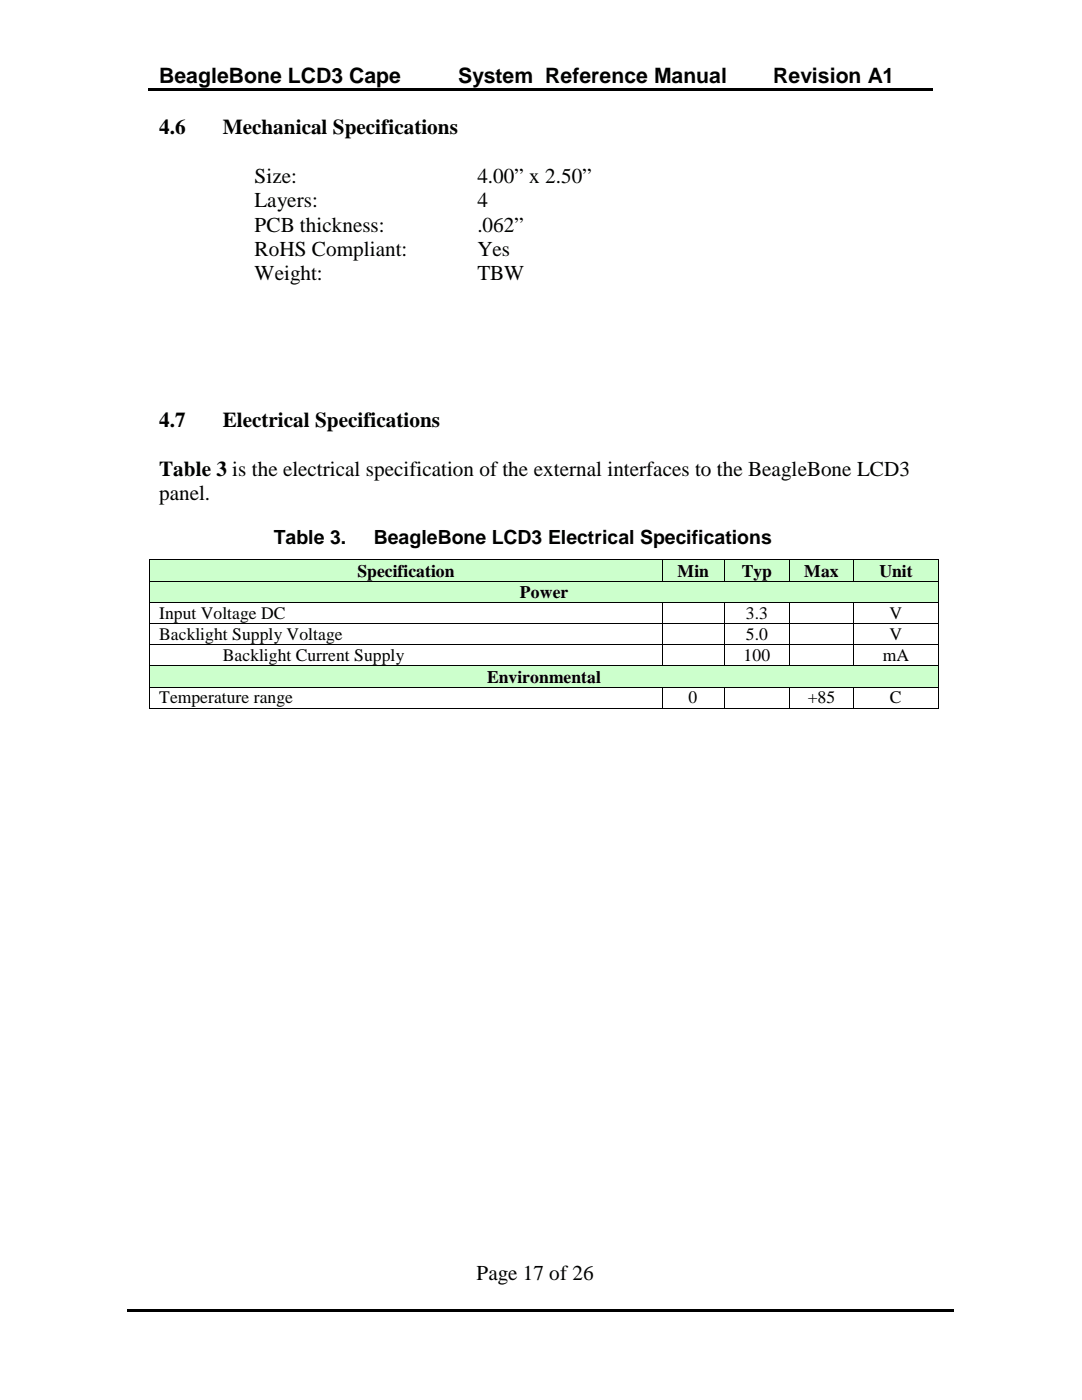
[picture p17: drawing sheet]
<svg xmlns="http://www.w3.org/2000/svg" width="216mm" height="279mm" viewBox="0 0 216 279" stroke-linecap="round" stroke-linejoin="round" font-family="sans-serif">
<defs><g id="words">
<g font-size="4.2">
<text x="31.7" y="16.6">BeagleBone LCD3 Cape</text>
<text x="91.4" y="16.6">System Reference Manual</text>
<text x="154.3" y="16.6">Revision A1</text>
<text x="31.8" y="26.8">4.6</text>
<text x="44.5" y="26.8">Mechanical Specifications</text>
<text x="50.8" y="36.5">Size:</text>
<text x="50.8" y="41.4">Layers:</text>
<text x="95.2" y="41.4">4</text>
<text x="95.2" y="36.5">4.00” x 2.50”</text>
<text x="50.8" y="46.2">PCB thickness:</text>
<text x="95.2" y="46.2">.062”</text>
<text x="50.8" y="51.1">RoHS Compliant:</text>
<text x="95.2" y="51.1">Yes</text>
<text x="50.8" y="56">Weight:</text>
<text x="95.2" y="56">TBW</text>
<text x="31.8" y="85.3">4.7</text>
<text x="44.5" y="85.3">Electrical Specifications</text>
<text x="31.8" y="94.9">Table 3 is the electrical specification of the external interfaces to the BeagleBone LCD3</text>
<text x="31.8" y="99.8">panel.</text>
<text x="95.1" y="255.4">Page 17 of 26</text>
</g>
<g font-size="3.9">
<text x="54.7" y="108.6">Table 3.</text>
<text x="74.6" y="108.6">BeagleBone LCD3 Electrical Specifications</text>
</g>
<g font-size="3.5">
<text x="71.3" y="115.1">Specification</text>
<text x="103.8" y="119.3">Power</text>
<text x="135.2" y="115.1">Min</text>
<text x="148" y="115.1">Typ</text>
<text x="160.5" y="115.1">Max</text>
<text x="175.5" y="115.1">Unit</text>
<text x="31.7" y="123.4">Input Voltage DC</text>
<text x="148.8" y="123.4">3.3</text>
<text x="177.5" y="123.4">V</text>
<text x="31.7" y="127.7">Backlight Supply Voltage</text>
<text x="44.4" y="131.9">Backlight Current Supply</text>
<text x="148.4" y="131.9">100</text>
<text x="148.8" y="127.7">5.0</text>
<text x="176.1" y="131.9">mA</text>
<text x="177.5" y="127.7">V</text>
<text x="97.2" y="136.2">Environmental</text>
<text x="31.7" y="140.4">Temperature range</text>
<text x="137.4" y="140.4">0</text>
<text x="161.2" y="140.4">+85</text>
<text x="177.6" y="140.4">C</text>
</g>
</g></defs>
<path d="M29.6 17.6h54.6v.5h-54.6zM83.9 17.6h.5v.5h-.5zM84.4 17.6h68v.5h-68zM152.1 17.6h.6v.5h-.6zM152.7 17.6h33.4v.5h-33.4zM25.3 261.3h64.4v.5h-64.4zM89.5 261.3h.5v.5h-.5zM90 261.3h33.8v.5h-33.8zM123.6 261.3h.5v.5h-.5zM124.1 261.3h66.2v.5h-66.2z" fill="#000"/>
<g fill="#cfc">
<path d="M29.9 111.8h102.2v4.1h-102.2z"/>
<path d="M31.7 111.8h98.6v4.1h-98.6z"/>
<path d="M132.3 111.8h12.1v4.1h-12.1z"/>
<path d="M134.1 111.8h8.5v4.1h-8.5z"/>
<path d="M144.6 111.8h12.9v4.1h-12.9z"/>
<path d="M146.4 111.8h9.3v4.1h-9.3z"/>
<path d="M157.7 111.8h12.5v4.1h-12.5z"/>
<path d="M159.5 111.8h8.9v4.1h-8.9z"/>
<path d="M170.4 111.8h16.8v4.1h-16.8z"/>
<path d="M172.2 111.8h13.2v4.1h-13.2z"/>
</g>
<path d="M29.8 111.6h.1v.2h-.1zM132.1 111.6h.2v.2h-.2zM144.4 111.6h.2v.2h-.2zM157.5 111.6h.2v.2h-.2zM170.2 111.6h.2v.2h-.2zM187.2 111.6h.2v.2h-.2z" fill="#000"/>
<path d="M29.8 111.8v4.1M29.9 111.7h102.2M132.2 111.8v4.1M132.3 111.7h12.1M144.5 111.8v4.1M144.6 111.7h12.9M157.6 111.8v4.1M157.7 111.7h12.5M170.3 111.8v4.1M170.4 111.7h16.8M187.3 111.8v4.1" fill="none" stroke="#000" stroke-width=".2"/>
<g fill="#cfc">
<path d="M29.9 116h157.3v4.1h-157.3z"/>
<path d="M31.7 116h153.7v4.1h-153.7z"/>
</g>
<g fill="#000">
<path d="M29.8 115.9h.1v.1h-.1zM132.1 115.9h.2v.1h-.2zM144.4 115.9h.2v.1h-.2zM157.5 115.9h.2v.1h-.2zM170.2 115.9h.2v.1h-.2zM187.2 115.9h.2v.1h-.2zM29.8 120.1h.1v.2h-.1zM29.8 124.3h.1v.2h-.1zM29.8 128.6h.1v.1h-.1zM132.1 120.1h.2v.2h-.2zM132.1 124.3h.2v.2h-.2zM132.1 128.6h.2v.1h-.2z"/>
<path d="M144.4 120.1h.2v.2h-.2zM144.4 124.3h.2v.2h-.2zM144.4 128.6h.2v.1h-.2zM157.5 120.1h.2v.2h-.2zM157.5 124.3h.2v.2h-.2zM157.5 128.6h.2v.1h-.2zM170.2 120.1h.2v.2h-.2zM170.2 124.3h.2v.2h-.2zM170.2 128.6h.2v.1h-.2zM187.2 120.1h.2v.2h-.2zM187.2 124.3h.2v.2h-.2zM187.2 128.6h.2v.1h-.2z"/>
</g>
<g fill="none" stroke="#000" stroke-width=".2">
<path d="M29.8 116v4.1M29.9 116h102.2M132.3 116h12.1M144.6 116h12.9M157.7 116h12.5M170.4 116h16.8M187.3 116v4.1M29.8 120.3v4M29.8 124.5v4.1M29.8 128.7v4.1M29.9 120.2h102.2M29.9 124.4h102.2"/>
<path d="M29.9 128.7h102.2M132.2 120.3v4M132.2 124.5v4.1M132.2 128.7v4.1M132.3 120.2h12.1M132.3 124.4h12.1M132.3 128.7h12.1M144.5 120.3v4M144.5 124.5v4.1M144.5 128.7v4.1M144.6 120.2h12.9M144.6 124.4h12.9"/>
<path d="M144.6 128.7h12.9M157.6 120.3v4M157.6 124.5v4.1M157.6 128.7v4.1M157.7 120.2h12.5M157.7 124.4h12.5M157.7 128.7h12.5M170.3 120.3v4M170.3 124.5v4.1M170.3 128.7v4.1M170.4 120.2h16.8M170.4 124.4h16.8"/>
<path d="M170.4 128.7h16.8M187.3 120.3v4M187.3 124.5v4.1M187.3 128.7v4.1"/>
</g>
<g fill="#cfc">
<path d="M29.9 133h157.3v4h-157.3z"/>
<path d="M31.7 133h153.7v4h-153.7z"/>
</g>
<g fill="#000">
<path d="M29.8 132.8h.1v.2h-.1zM29.8 137h.1v.2h-.1zM132.1 132.8h.2v.2h-.2zM132.1 137h.2v.2h-.2zM144.4 132.8h.2v.2h-.2zM144.4 137h.2v.2h-.2zM157.5 132.8h.2v.2h-.2zM157.5 137h.2v.2h-.2zM170.2 132.8h.2v.2h-.2zM170.2 137h.2v.2h-.2zM187.2 132.8h.2v.2h-.2zM187.2 137h.2v.2h-.2z"/>
<path d="M29.8 141.3h.1v.1h-.1zM132.1 141.3h.2v.1h-.2zM144.4 141.3h.2v.1h-.2zM157.5 141.3h.2v.1h-.2zM170.2 141.3h.2v.1h-.2zM187.2 141.3h.2v.1h-.2z"/>
</g>
<g fill="none" stroke="#000" stroke-width=".2">
<path d="M29.8 133v4M29.8 137.2v4.1M29.9 132.9h102.2M29.9 137.1h102.2M132.2 137.2v4.1M132.3 132.9h12.1M132.3 137.1h12.1M144.5 137.2v4.1M144.6 132.9h12.9M144.6 137.1h12.9M157.6 137.2v4.1M157.7 132.9h12.5"/>
<path d="M157.7 137.1h12.5M170.3 137.2v4.1M170.4 132.9h16.8M170.4 137.1h16.8M187.3 133v4M187.3 137.2v4.1M29.9 141.4h102.2M132.3 141.4h12.1M144.6 141.4h12.9M157.7 141.4h12.5M170.4 141.4h16.8"/>
</g>
<use href="#words"/>
</svg>
